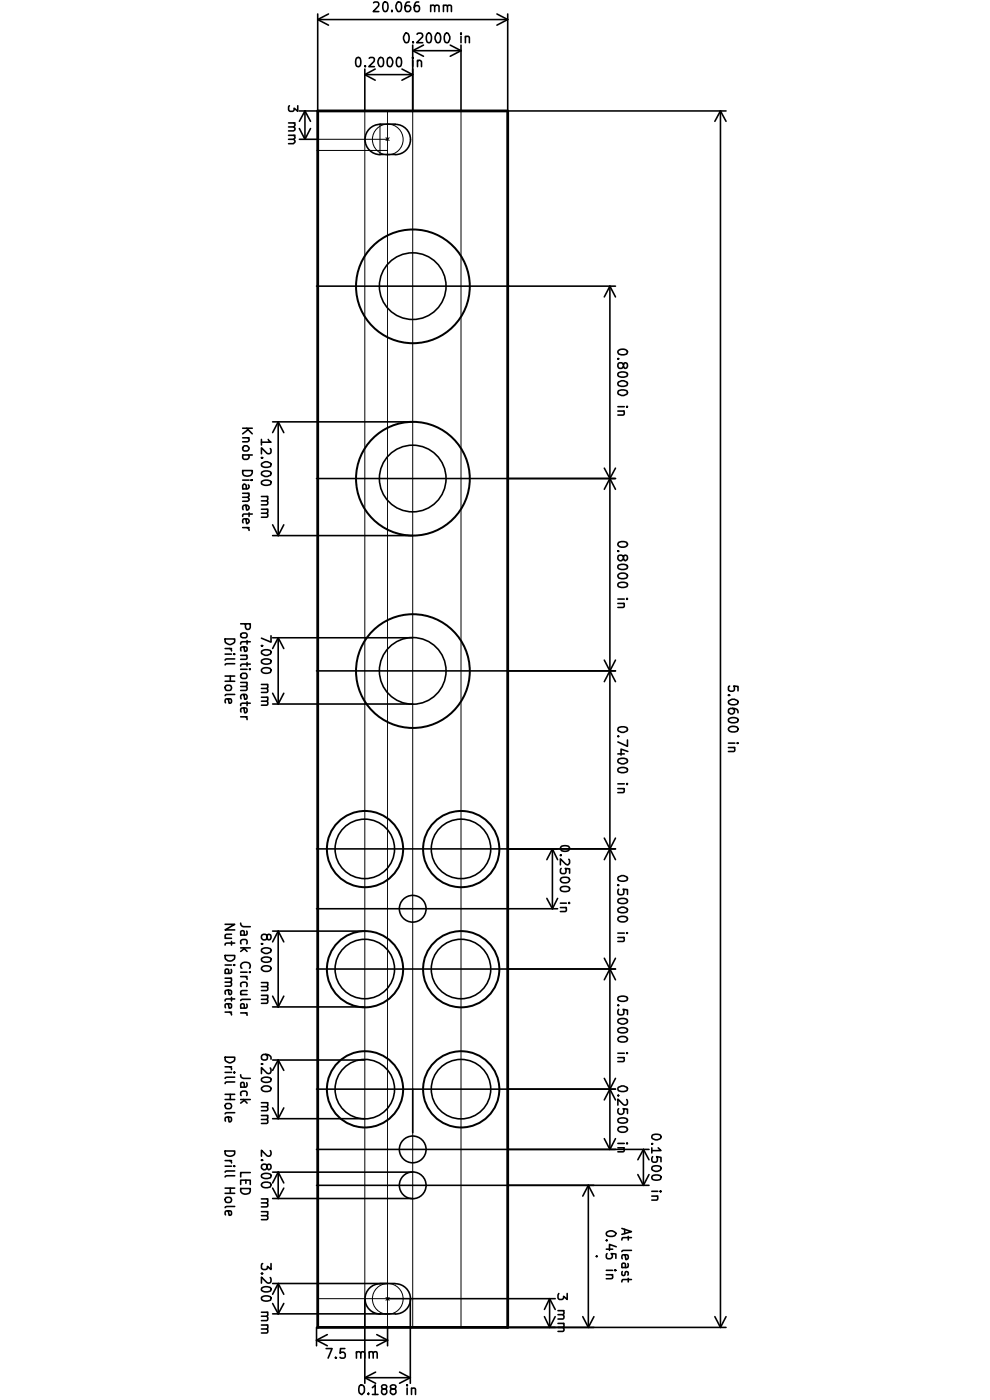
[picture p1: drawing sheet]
<svg xmlns="http://www.w3.org/2000/svg" width="210mm" height="297mm" viewBox="0 0 210 297" stroke-linecap="round" stroke-linejoin="round" font-family="sans-serif">
<g fill="none" stroke="#000" stroke-width=".34">
<path d="M67.4 4.1h40.3M67.4 3v20.5M67.4 4.1l2.3 1.2M69.7 3l-2.3 1.1M75.6 12.4l.5-.2a1.3 1.3 0 0 1 0 1.9h-.4l-.2-.3-.1-.8zM77.4 15.8h10.1M77.4 14.6v8.9M77.4 15.8l2.2 1.2M77.5 14v.1M78.3 12.4l.3-.2h.5l.2 .2 .1 .3-.1 .3-1.1 1.1h1.2M79.2 .6l.3-.2h.5l.3 .2v.4l-1.1 1.5h1.1M79.6 14.6l-2.2 1.2"/>
<path d="M80.4 12.4l.5-.2 .4 .3v1.3l-.4 .3a1.06 1.06 0 0 1-.5-1.7zM81.4 .6l.4-.2a1.23 1.23 0 0 1 0 2.1h-.2a1.53 1.53 0 0 1-.2-1.9zM82.3 12.4l.3-.2a1.03 1.03 0 0 1 .7 1 1.03 1.03 0 0 1-.7 .9l-.3-.1-.2-.6zM83.1 2.2v.3M84.2 .6l.5-.2a1.23 1.23 0 0 1 0 2.1l-.4-.1a1.41 1.41 0 0 1-.1-1.8zM84.2 12.4l.5-.2 .4 .3v1.3l-.4 .3h-.4l-.1-.3-.1-.8zM85.3 14.6l2.2 1.2M85.9 7.1l.4-.1a1.18 1.18 0 0 1 .4 1.6 .47 .47 0 0 1-.5 .5 .47 .47 0 0 1-.4-.5l-.2-.8zM86.9 .4h-.4a1.33 1.33 0 0 0-.4 2h.8l.2-.4v-.4l-.4-.4-.6 .1-.2 .3M87.5 12.2v.2M87.5 10.8h10.3M87.5 9.6v13.9"/>
<path d="M87.5 10.8l2.3 1.1M87.5 15.8l-2.2 1.2M87.6 8.9v.2M88.5 7.3a.74 .74 0 0 1 1-.2l.2 .4-.1 .4-1.2 1.2h1.3M88.6 13l.2-.2 .5 .2 .1 1.1M88.6 12.8v1.3M88.8 .4h-.4a1.35 1.35 0 0 0-.2 2.1h.4a.73 .73 0 0 0 0-1.3l-.5 .1-.2 .3M89.8 9.6l-2.3 1.2M90.7 7.1l.4-.1a1.38 1.38 0 0 1 0 2.1 .46 .46 0 0 1-.6-.5 1.73 1.73 0 0 1 .2-1.5zM91.4 1.3v-.1a.48 .48 0 0 1 .8 .2v1.1M91.4 1.1v1.4M92.2 1.4a.54 .54 0 0 1 .9 0v1.1"/>
<path d="M92.6 7.1l.4-.1a1.18 1.18 0 0 1 .4 1.6 .47 .47 0 0 1-.5 .5 .47 .47 0 0 1-.4-.5l-.2-.8zM94.1 1.3l.2-.2 .5 .1 .1 1.3M94.1 1.1v1.4M94.5 7.1h.6a1.38 1.38 0 0 1-.2 2 .46 .46 0 0 1-.6-.5 1.73 1.73 0 0 1 .2-1.5zM94.9 1.4l.3-.3 .5 .1 .1 1.3M95.5 9.6l2.3 1.2M97.8 7v.3M97.8 7.7v1.4M97.8 9.6v13.9M97.8 10.8l-2.3 1.1M98.7 7.9l.3-.2 .5 .1 .1 1.3M98.7 7.7v1.4"/>
<path d="M105.4 3l2.3 1.1M107.7 3v20.5h46.3M107.7 4.1l-2.3 1.2M61.2 26.1h1.4M61.2 28.7h1.4M61.4 22.4l-.2 .3v.6l.4 .3 .6-.1 .2-.6 .8 .7v-1.2M62.2 26.9l.4 .3v.3l-.2 .2-1.2 .1M62.2 29.5l.4 .4v.2l-.4 .4h-1M62.3 26.1l.3 .2-.2 .5-1.2 .1M62.3 28.7l.3 .3-.2 .5h-1.2M63.5 23.5h3.6M63.5 29.5h3.6"/>
<path d="M63.5 27.3l1.2 2.2M64.7 23.5v6M64.7 23.5l-1.2 2.2M64.7 23.5l1.2 2.2M65.9 27.3l-1.2 2.2M80.6 26.3l3.3 .1a3.2 3.2 0 0 1 3.2 3.2 3.2 3.2 0 0 1-3.2 3.2M80.6 32.8h3.2M80.6 26.4a3.2 3.2 0 0 0-3.2 3.2 3.2 3.2 0 0 0 3.2 3.2M152.8 23.5v258.1M152.8 23.5l-1.2 2.2M152.8 23.5l1.2 2.2M67.1 60.7h63.5"/>
<path d="M129.4 60.7v183.1M129.4 60.7l-1.2 2.3M129.4 60.7l1.2 2.3M131.1 76.1h.1M131.1 74.4a1.17 1.17 0 0 1 2 .4 1.18 1.18 0 0 1-1.6 .4l-.3-.1-.1-.3zM131.1 79.2a1.49 1.49 0 0 1 2 .1 .46 .46 0 0 1-.4 .6l-.9 .1a.62 .62 0 0 1-.7-.7zM132.2 77.4l.2-.4h.5a.64 .64 0 0 1 .2 .7 .64 .64 0 0 1-.5 .4l-.4-.4a.62 .62 0 0 0-.5-.8 .62 .62 0 0 0-.6 .8l.1 .4a.67 .67 0 0 0 1-.4M51.5 99.8h2a1.05 1.05 0 0 1-.8 1.2 1.05 1.05 0 0 1-1.2-.7zM51.5 90.8h2M51.5 92.9h1.3M51.5 96.5h2M51.6 94.8l.2-.2h.6l.4 .4-.2 .6-.8 .1a.53 .53 0 0 1-.2-.9z"/>
<path d="M51.6 96.5l-.1 .6 .3 .4h.6l.4-.4v-.4l-.1-.2M52.3 90.8l1.2 1.2M52.6 92.9l.2 .2v.4l-.1 .1-1.2 .1M52.6 91.2l-1.1 .8M55.5 97.1h.2M55.5 93.2v1.2M55.5 98.3a1.38 1.38 0 0 1 2 .2 .46 .46 0 0 1-.4 .6 1.31 1.31 0 0 1-1.6-.5zM56.9 93.2l.6 .6h-2M57.3 95.2l.2 .2v.5l-.2 .3-.4 .1-1.4-1.3v1.3M57.8 89.5h29.7M59 89.5v24.1M59 89.5l-1.2 2.3"/>
<path d="M59 89.5l1.2 2.3M128.2 99.3l1.2 2.2M130.6 99.3l-1.2 2.2M131.1 86.3h1.3M131.1 87.2h1.3M131.1 83l.7-.3h.5a.62 .62 0 0 1 .8 .7 1.14 1.14 0 0 1-1.1 .5 1.14 1.14 0 0 1-.9-.7zM131.2 81a1.19 1.19 0 0 1 1.9 .4 1.27 1.27 0 0 1-1.9 .4l-.1-.4zM132.2 87.2l.2 .3-.1 .5-1.2 .1M132.9 86.3h.2M51.5 101.9h1.3M51.5 104.6h1.3M51.5 111.9h1.3"/>
<path d="M51.6 103.7a.74 .74 0 0 1 .1-1l.5 .2 .1 .8M52.2 107.2l.1 1h.2l.3-.3v-.4l-.3-.3h-.8a.67 .67 0 0 0-.1 .9M52.2 110.1l.1 1h.2l.3-.4-.1-.5-1-.1a.6 .6 0 0 0-.1 .8M52.4 111.9l.4 .4v.2M52.5 105.5l.3 .3-.1 .5h-1.2M52.6 104.6l.2 .3v.3l-.1 .2-1.2 .1M52.7 102.9l.1 .1-.1 .6-1.2 .1M52.8 108.8v.8M53.3 101.9h.2M53.5 109.1h-1.8l-.2 .2v.3M55.5 105.3h1.3M55.5 108h1.3"/>
<path d="M55.5 100.2a1.73 1.73 0 0 1 1.9 0l.1 .4-.2 .2a1.33 1.33 0 0 1-1.8-.2zM55.5 102.1a1.49 1.49 0 0 1 2 .2 .46 .46 0 0 1-.4 .6 1.44 1.44 0 0 1-1.6-.4zM56.6 106.3a.46 .46 0 0 1 .2 .4 .46 .46 0 0 1-.2 .4h-1.1M56.6 108.9a.47 .47 0 0 1 .2 .4 .47 .47 0 0 1-.2 .4h-1.1M56.6 105.3l.2 .6-.2 .4h-1.1M56.6 108l.2 .3-.1 .5-1.2 .1M57.8 113.6h29.7M57.8 111.3l1.2 2.3M60.2 111.3l-1.2 2.3M67.1 101.5h63.5M129.4 101.5l-1.2 2.3M129.4 101.5l1.2 2.3"/>
<path d="M131.1 116.9h.1M131.2 115.1l.6-.2a.96 .96 0 0 1 1.3 .7 1.14 1.14 0 0 1-1.1 .5 1.14 1.14 0 0 1-.9-.7zM131.2 119.9l1.1-.2a.62 .62 0 0 1 .8 .7 1.38 1.38 0 0 1-2 0zM132.2 118.2l.4-.4a.6 .6 0 0 1 .5 .6 .6 .6 0 0 1-.5 .6l-.3-.3a.8 .8 0 0 0-.8-.9 .61 .61 0 0 0-.3 1 .61 .61 0 0 0 1-.3M47.8 135.6h2a1.03 1.03 0 0 1-1 1.2 1.03 1.03 0 0 1-1-1.2zM47.8 137.6h1.3M47.8 138.8h1.3M48.7 137.6l.3 .2 .1 .3M49.6 138.8h.2M49.8 139.8h-1.7l-.3 .2M51.1 132.3h2v.8l-.2 .3h-.7l-.1-.3v-.8M51.1 139h1.3"/>
<path d="M51.1 134.5l1-.2 .2 .2 .1 .5-.3 .3h-.6l-.4-.3zM51.7 137.2l.2 1 .4-.1 .1-.6-.2-.3-1.1 .1v.8M52.2 139l.1 .1a.48 .48 0 0 1-.1 .8h-1.1M52.4 135.9v.8M53.1 136.1h-1.7l-.3 .1v.5M55.5 137h.2M55.5 138.1a1.73 1.73 0 0 1 1.9 0l.1 .4-.2 .3a1.33 1.33 0 0 1-1.8-.3zM57.5 134.9v1.3l-2-.8M57.8 135.3h29.7M59 135.3v14.1M59 135.3l-1.2 2.3M59 135.3l1.2 2.3"/>
<path d="M131.1 127.1h1.3M131.1 128h1.3M131.1 121.9a1.17 1.17 0 0 1 2 .4 1.18 1.18 0 0 1-1.6 .4l-.3-.1-.1-.3zM131.2 123.7l1.1-.2a.62 .62 0 0 1 .8 .7 1.38 1.38 0 0 1-2 0zM132.2 128l.2 .3-.1 .5-1.2 .1M132.9 127.1h.2h-.2l.1-.2 .1 .2M47.8 143.4h2M47.8 144.5h2M47.9 145.5h1l.2 .3-.2 .6h-1l-.1-.4zM48.4 148.3l.2 .9 .4-.1a.6 .6 0 0 0-.1-.8h-1.1v.8M48.9 143.4v1.1M49.8 140.8h-1.7l-.3 .3"/>
<path d="M49.8 147.3h-1.7l-.3 .3M51.1 142h1.3M51.1 144.8h1.3M51.1 152.1h1.3M51.1 143.1l.4-.3h.6a.63 .63 0 0 1 .1 1l-.7 .1-.4-.1zM51.7 147.3l.2 1h.3a.6 .6 0 0 0 0-1h-.8a.6 .6 0 0 0-.3 1M51.7 150.2l.2 1h.3a.6 .6 0 0 0 0-1l-1.1 .1v.7M52.1 152.1l.2 .1 .1 .5M52.2 145.6l.2 .3-.1 .5-1.2 .1M52.2 144.8l.2 .2-.1 .5-1.2 .1M52.4 140.5v.8M52.4 148.8v.9"/>
<path d="M52.9 142h.2M53.1 140.9h-1.7l-.3 .1v.3M53.1 149.2h-1.7l-.3 .1v.4M55.5 145.2h1.3M55.5 147.9h1.3M55.5 140a1.49 1.49 0 0 1 2 .2 .46 .46 0 0 1-.4 .6 1.44 1.44 0 0 1-1.6-.3zM55.5 142a1.54 1.54 0 0 1 1.8-.2l.2 .5a1.18 1.18 0 0 1-1.6 .4h-.2a.45 .45 0 0 1-.2-.7zM56.6 146a.47 .47 0 0 1 .2 .5 .47 .47 0 0 1-.2 .4h-1.1M56.6 148.8l.2 .2-.1 .5-1.2 .1M56.6 145.2l.2 .3-.1 .5h-1.2M56.6 147.9l.1 .1a.52 .52 0 0 1-.1 .8h-1.1M57.8 149.4h29.7"/>
<path d="M57.8 147.1l1.2 2.3M60.2 147.1l-1.2 2.3M67.1 142.3h63.5M128.2 140l2.4 4.6M130.6 140l-2.4 4.6M131.1 156.2h.1M131.1 159.9h1.3M131.2 154.3l1.1-.1a.62 .62 0 0 1 .8 .7 1.14 1.14 0 0 1-1.1 .5 1.14 1.14 0 0 1-.9-.7zM133.1 157v1.3l-2-.9M133.2 159.4l-1.5-.5v1.3M154.5 147.5h.3M154.5 157.6h1.4"/>
<path d="M154.5 158.6h1.4M154.6 148.7a1.38 1.38 0 0 1 1.9 .1 .46 .46 0 0 1-.4 .6 1.31 1.31 0 0 1-1.6-.4zM154.6 152.5a1.49 1.49 0 0 1 1.9 .2 .46 .46 0 0 1-.4 .5 1.44 1.44 0 0 1-1.6-.3zM154.8 145.5l-.3 .3v.5a.73 .73 0 0 0 1.3 0v-.5l-.2-.3 .9 .1v1M154.8 154.3l.5-.2a.96 .96 0 0 1 1.2 .7 1.18 1.18 0 0 1-1.6 .4l-.1-.1a.47 .47 0 0 1-.3-.4 .47 .47 0 0 1 .3-.4zM155.4 150.3l.3 .2a.67 .67 0 0 1-.3 1h-.5a.62 .62 0 0 1-.4-.6 .62 .62 0 0 1 .4-.6 1.32 1.32 0 0 1 1.6 .6v.3M155.7 158.6l.1 .1a.48 .48 0 0 1-.2 .7h-1.1M156.4 157.6h.1M119 179.6l.6-.2a.84 .84 0 0 1 1.2 .7 1.08 1.08 0 0 1-1 .5 1.08 1.08 0 0 1-.9-.7zM128.2 177.8l2.4 4.6M130.6 177.8l-2.4 4.6M131.1 166.3h1.3"/>
<path d="M131.1 167.3h1.3M131.1 161.1l.7-.2h.5a.62 .62 0 0 1 .8 .6 1.14 1.14 0 0 1-1.1 .6 1.14 1.14 0 0 1-.9-.7zM131.1 163.1a1.49 1.49 0 0 1 2 .1 .46 .46 0 0 1-.4 .6l-.9 .1a.62 .62 0 0 1-.7-.7zM132.2 167.3l.1 .1a.52 .52 0 0 1-.1 .7h-1.1M132.9 166.3h.2l-.1 .2-.1-.2h.2M47.8 196.1h2l-2 1.2h2M47.8 199.1h1.3M49.1 198.2l-1.3 .1v.5l.1 .3M49.1 199.7v.8M51.1 195.8a.68 .68 0 0 0 .5 .8h1.5M51.1 198.4v-.7a.45 .45 0 0 1 .6-.2l.2 .9M52.3 197.5v.8l-1.2 .1"/>
<path d="M56.6 198.6l.4-.4 .3 .1a.64 .64 0 0 1 .2 .6 .64 .64 0 0 1-.5 .5l-.4-.4a.62 .62 0 0 0-.4-.8 .62 .62 0 0 0-.7 .4 .62 .62 0 0 0 .4 .8l.6-.1 .1-.3M57.8 197.5h19.6M59 197.5v16.1M59 197.5l-1.2 2.3M59 197.5l1.2 2.3M67.1 180.1h63.5M67.1 192.8h51.2M116 190.6l1.2 2.2M117.2 180.1v12.7M117.2 180.1l-1.2 2.3M117.2 180.1l1.1 2.3M118.3 190.6l-1.1 2.2"/>
<path d="M118.9 181.4h.1M118.9 191.6h1.2M118.9 192.5h1.2M119 184.2l-.1 .3v.5l.1 .3h.7l.3-.1 .1-.7-.2-.3 .9 .1v1M119 186.3l.6-.2a.84 .84 0 0 1 1.2 .7 1.08 1.08 0 0 1-1 .5 1.08 1.08 0 0 1-.9-.7zM119 188.2l.6-.2 .9 .1 .2 .2 .1 .4a1.3 1.3 0 0 1-1.9 0zM120 192.5l.1 .3v.5l-1.2 .1M120.6 182.3l.2 .2v.5l-.3 .5h-.2l-1.4-1.3v1.3M120.6 191.6h.2h-.2l.1-.2 .1 .2M131.1 187.8h.1M131.1 198h1.3M131.1 198.9h1.3"/>
<path d="M131.1 190.8l.7-.2h.5a.62 .62 0 0 1 .8 .7 1.38 1.38 0 0 1-2 0zM131.1 192.8a1.17 1.17 0 0 1 2 .3 1.27 1.27 0 0 1-1.9 .4l-.1-.4zM131.1 194.6l.7-.2h.5a.62 .62 0 0 1 .8 .7 1.14 1.14 0 0 1-1.1 .5 1.14 1.14 0 0 1-.9-.7zM131.2 186a1.19 1.19 0 0 1 1.9 .4 1.27 1.27 0 0 1-1.9 .4l-.1-.4zM131.2 188.6l-.1 .4 .1 .7 .7 .1 .3-.1 .1-.7-.1-.4 .9 .1v1M132.2 198.9l.1 .1a.48 .48 0 0 1-.1 .7h-1.1M132.9 198h.2M47.8 202.7h2a1.03 1.03 0 0 1-1 1.2 1.03 1.03 0 0 1-1-1.2zM47.8 204.7h1.3M47.8 207.5h1.3M47.8 214.7h1.3M47.8 206.5v-.7a.45 .45 0 0 1 .6-.1l.2 .8"/>
<path d="M48.4 210.1l.2 .9 .4-.1 .1-.6-.2-.2h-1.1v.8M48.4 212.9l.2 1 .4-.1 .1-.6-.2-.3-1.1 .1v.8M48.7 214.7l.3 .3 .1 .3M48.9 208.4l.2 .2-.1 .5-1.2 .1M48.9 207.5l.1 .1a.52 .52 0 0 1-.1 .8h-1.1M49 205.7v.7l-1.2 .1M49.1 211.6v.7M49.6 204.7h.2M49.8 200.1h-1.7l-.3 .1v.3M49.8 211.9h-1.7l-.3 .1v.3M51.1 201.1h2M51.1 206.2h1.3"/>
<path d="M51.1 207.2h1.3M51.1 211h1.3M51.1 214.9h1.3M51.1 200.2v-.6l.4-.3h.6l.2 .2v.7M51.1 209.3v-.6l.4-.3h.6l.2 .1v.8M51.1 213.9v-.7a.45 .45 0 0 1 .6-.2l.2 .9M51.3 205.4a.8 .8 0 0 1-.1-1 .8 .8 0 0 1 1-.3 .78 .78 0 0 1 .8 .4 .78 .78 0 0 1-.1 .9M51.6 201.1l.8 .7M51.8 201.3l-.7 .5M52.1 207.2l.2 .1 .1 .5M52.1 214.9l.2 .2 .1 .3M52.3 213v.8l-1.2 .1"/>
<path d="M52.4 210.1h-1a.45 .45 0 0 0-.4 .4 .45 .45 0 0 0 .3 .5M52.9 206.2h.2M53.1 212h-1.7l-.3 .3M55.5 200.2h.2M55.5 208.4h1.3M55.5 211.2h1.3M55.5 201.3a1.73 1.73 0 0 1 1.9 0l.1 .5-.2 .2a1.33 1.33 0 0 1-1.8-.2zM55.5 203.3a1.18 1.18 0 0 1 2 .3 1.23 1.23 0 0 1-2 0zM55.5 205.2a1.54 1.54 0 0 1 1.8-.1l.2 .3a1.08 1.08 0 0 1-1 .7 1.08 1.08 0 0 1-1-.7zM56.6 209.3l.2 .2-.1 .6h-1.2M56.6 212a.46 .46 0 0 1 .2 .4 .46 .46 0 0 1-.2 .5h-1.1M56.6 208.4l.2 .3-.1 .5-1.2 .1"/>
<path d="M56.6 211.2h.1a.52 .52 0 0 1-.1 .8h-1.1M57.8 213.6h19.6M57.8 211.3l1.2 2.3M60.2 211.3l-1.2 2.3M67.1 205.6h63.5M128.2 203.3l2.4 4.6M130.6 203.3l-2.4 4.6M131.1 213.3h.1M131.1 211.6a1.49 1.49 0 0 1 2 .2 .46 .46 0 0 1-.4 .5l-.9 .1a.62 .62 0 0 1-.7-.6zM131.1 216.3l.7-.2h.5a.62 .62 0 0 1 .8 .6 1.14 1.14 0 0 1-1.1 .6 1.14 1.14 0 0 1-.9-.7zM131.1 218.3a1.49 1.49 0 0 1 2 .1 .46 .46 0 0 1-.4 .6l-.9 .1a.62 .62 0 0 1-.7-.7zM131.2 214.1l-.1 .4v.5l.1 .2 .7 .1 .3-.2 .1-.6-.1-.4 .9 .2v.9"/>
<path d="M47.8 224.3h2a1.03 1.03 0 0 1-1 1.2 1.03 1.03 0 0 1-1-1.2zM47.8 233.3h2M47.8 226.3h1.3M47.8 227.5h1.3M47.8 232.2h2M47.9 234.2h1l.2 .3-.2 .6h-1l-.1-.3zM48.4 237l.2 1h.3a.6 .6 0 0 0 0-1l-1.1 .1v.7M48.7 226.3a.46 .46 0 0 1 .4 .6M48.9 232.2v1.1M49.6 227.5h.2l-.1 .2-.1-.2h.2M49.8 228.5h-1.7l-.3 .3M49.8 229.5h-1.7l-.3 .1v.3"/>
<path d="M49.8 236.1h-1.7l-.3 .2M51.1 228v.5l.3 .2 1.7 .1M51.1 233.3h2M51.1 230.6v-.6v-.3l.3-.1 .3 .1 .2 .9M51.1 232.4v-.6l.4-.3h.6l.2 .1v.8M51.6 233.3l.8 .7M51.8 233.4l-.7 .6M52.3 229.7a.67 .67 0 0 1-.1 .9h-1.1M55.5 225.7h.2M55.5 233.9h1.3M55.5 236.6h1.3M55.5 228.8a1.49 1.49 0 0 1 2 .1 .46 .46 0 0 1-.4 .6 1.44 1.44 0 0 1-1.6-.3z"/>
<path d="M55.5 230.7a1.17 1.17 0 0 1 2 .4 1.18 1.18 0 0 1-1.6 .4l-.2-.1a.45 .45 0 0 1-.2-.7zM56.3 223.7a.62 .62 0 0 1 .5 .6 .62 .62 0 0 1-.5 .6l-.8-.2a.67 .67 0 0 1 .4-1 1.32 1.32 0 0 1 1.6 .6v.4M56.6 234.8a.47 .47 0 0 1 .2 .4 .47 .47 0 0 1-.2 .4h-1.1M56.6 237.5l.2 .2-.1 .6h-1.2M56.6 233.9l.2 .3-.1 .5-1.2 .1M56.6 236.6l.1 .1a.52 .52 0 0 1-.1 .8h-1.1M57.3 226.6a.76 .76 0 0 1-.2 1.2l-.5-.1-1.1-1.2v1.3M57.8 224.9h19.6M57.8 237.3h19.6M57.8 235l1.2 2.3M59 224.9v12.4M59 224.9l-1.2 2.2"/>
<path d="M59 224.9l1.2 2.2M60.2 235l-1.2 2.3M67.1 231.1h63.5M87.5 231.1v9.2M128.2 228.8l2.4 4.5M130.6 228.8l-2.4 4.5M131.1 232.4h.1M131.1 223.4h1.3M131.1 224.4h1.3M131.1 237.4a1.49 1.49 0 0 1 2 .2 .46 .46 0 0 1-.4 .6l-.9 .1a.62 .62 0 0 1-.7-.7zM131.1 220.2a1.17 1.17 0 0 1 2 .4 1.18 1.18 0 0 1-1.6 .4l-.3-.1-.1-.3zM131.2 230.6a1.19 1.19 0 0 1 1.9 .5 1.27 1.27 0 0 1-1.9 .3l-.1-.3z"/>
<path d="M131.2 235.2l-.1 .3v.5l.4 .4h.4l.3-.3 .1-.6-.1-.3 .9 .1v.9M131.2 239.2l.6-.2a.96 .96 0 0 1 1.3 .7 1.14 1.14 0 0 1-1.1 .5 1.14 1.14 0 0 1-.9-.7zM132.2 224.4l.1 .1a.48 .48 0 0 1-.1 .7h-1.1M132.9 233.3l.2 .7a.51 .51 0 0 1-.3 .4 .51 .51 0 0 1-.6 0l-1.1-1.2v1.2M132.9 223.4h.2M47.8 244.2h2v.5a1.16 1.16 0 0 1-2 0zM47.8 246.2h1.3M47.8 247.4h1.3M47.8 252.1h2M47.8 253.2h2M47.9 254.1h1l.2 .3-.2 .6h-1l-.1-.3zM48.4 256.9l.2 .9 .4-.1a.6 .6 0 0 0-.1-.8l-1.1 .1v.7"/>
<path d="M48.7 246.2l.3 .2 .1 .3M48.9 252.1v1.1M49.6 247.4h.2M49.8 248.4h-1.7l-.3 .3M49.8 249.4h-1.7l-.3 .3M49.8 255.9h-1.7l-.3 .3M51.1 251.3v-.9h2v.9M51.1 252.1h2a1.07 1.07 0 0 1-.7 1.2 1.07 1.07 0 0 1-1.3-.4zM52.2 250.4v.6M53.1 248.8h-2v.9M55.5 246.1h.2M55.5 254.3h1.3"/>
<path d="M55.5 257h1.3M55.5 249.2a1.49 1.49 0 0 1 2 .1 .46 .46 0 0 1-.4 .6 1.44 1.44 0 0 1-1.6-.3zM55.5 251.1a1.54 1.54 0 0 1 1.8-.1l.2 .5a1.18 1.18 0 0 1-1.6 .4l-.2-.1a.45 .45 0 0 1-.2-.7zM56.6 255.2a.47 .47 0 0 1 .2 .4 .47 .47 0 0 1-.2 .4h-1.1M56.6 257.9l.2 .2-.1 .6h-1.2M56.6 247.4l.4-.4a.6 .6 0 0 1 .5 .6 .6 .6 0 0 1-.5 .6l-.4-.5a.62 .62 0 0 0-.4-.7 .62 .62 0 0 0-.7 .4 .62 .62 0 0 0 .4 .8 .67 .67 0 0 0 .7-.5M56.6 254.3l.2 .3-.1 .5-1.2 .1M56.6 257l.1 .1a.52 .52 0 0 1-.1 .8h-1.1M57.3 244.1a.76 .76 0 0 1-.2 1.2l-.5-.1-1.1-1.2v1.3M57.8 248.7h29.7M57.8 254.3h29.7M57.8 252.1l1.2 2.2"/>
<path d="M59 248.7v5.6M59 248.7l-1.2 2.3M59 248.7l1.2 2.3M60.2 252.1l-1.2 2.2M67.1 243.8h70.6M67.1 251.5h70.6M124.8 251.5v30.1M124.8 251.5l1.2 2.2M124.8 251.5l-1.2 2.2M128.2 241.6l1.2 2.2M130.6 241.6l-1.2 2.2M131.1 242.6h1.3"/>
<path d="M131.1 243.5h1.3M132.2 243.5l.1 .1a.48 .48 0 0 1-.1 .7h-1.1M132.9 242.6h.2M135.3 249.2l1.2 2.3M136.5 243.8v7.7M136.5 243.8l-1.2 2.2M136.5 243.8l1.2 2.2M137.7 249.2l-1.2 2.3M138.3 242.7h.1M138.3 243.5v1.1M138.3 252.7h1.2M138.3 253.7h1.2"/>
<path d="M138.3 240.9l.3-.2 .8-.1 .6 .2 .2 .3a1.03 1.03 0 0 1-1 .7 1.03 1.03 0 0 1-.9-.7zM138.3 247.6l.3-.2 .8-.1 .6 .2 .2 .3a1.03 1.03 0 0 1-1 .7 1.03 1.03 0 0 1-.9-.7zM138.3 249.5a1.4 1.4 0 0 1 1.9 .2l-.2 .5-1 .2-.7-.3zM138.4 245.4a.77 .77 0 0 0 .2 1.1h.7a.87 .87 0 0 0 0-1.1l.9 .1v1M139.4 253.7v.1a.52 .52 0 0 1-.1 .8h-1M139.6 243.5l.6 .6h-1.9M140 252.7h.2l-.1 .2-.1-.2h.2M55.5 270.2h.2M55.5 278.4h1.3M55.5 273.2a1.73 1.73 0 0 1 1.9 0l.1 .3a1.15 1.15 0 0 1-2 .1zM55.5 275.2a1.18 1.18 0 0 1 2 .3 1.23 1.23 0 0 1-2 0zM55.7 268.1l-.2 .3v.6a.73 .73 0 0 0 1.2 0v-.4l.8 .7v-1.2"/>
<path d="M56.6 279.2a.54 .54 0 0 1 0 1h-1.1M56.6 278.4l.1 .1a.48 .48 0 0 1-.1 .7h-1.1M57.3 271l.2 .8a.51 .51 0 0 1-.3 .4 .51 .51 0 0 1-.6-.1l-1.1-1.2v1.3M57.8 272.3h26.1a3.2 3.2 0 0 1 3.2 3.2 3.2 3.2 0 0 1-3.2 3.3M57.8 278.7h26M57.8 276.5l1.2 2.2M59 272.3v6.4M59 272.3l-1.2 2.3M59 272.3l1.2 2.3M60.2 276.5l-1.2 2.2M77.4 275.5v18M80.6 272.3a3.2 3.2 0 0 0-3.2 3.2 3.2 3.2 0 0 0 3.2 3.3"/>
<path d="M82.2 275.5h35.6M87 275.5v18M115.5 279.3l1.1 2.3M116.6 275.5v6.1M116.6 275.5l-1.1 2.3M116.6 275.5l1.2 2.3M117.8 279.3l-1.2 2.3M118.4 278h1.2M118.5 274.4l-.1 .9 .3 .4 .7-.1 .1-.6 .8 .7v-1.3M119.4 278.9a.54 .54 0 0 1 0 .9h-1M119.5 278v.1a.48 .48 0 0 1-.1 .8h-1M123.6 279.3l1.2 2.3"/>
<path d="M126 279.3l-1.2 2.3M126.5 266.5h.2M128.6 263.1h.2M128.6 265h1.4M128.6 269.5h1.4M128.6 270.4h1.4M128.7 261.5l.1-.1a1.17 1.17 0 0 1 1.8 .4 1.23 1.23 0 0 1-2 0zM128.8 265.9l-.2 .3v.5l.2 .3h.7l.4-.3v-.5l-.3-.3 1 .1v1M129.7 270.4l.3 .3-.1 .5-1.3 .1M130.4 269.5h.2M130.7 264.5l-1.4-.5v1.3M131.9 260.6l2 .7-2 .6"/>
<path d="M132 268.9l-.1-.7 .3-.2 .4 .1 .2 .8M132 269.7l-.1 .6a.35 .35 0 0 0 .3 .3 .35 .35 0 0 0 .4-.3l.1-.5 .2-.1 .4 .3-.1 .5M132.5 260.8v.9M132.6 266.2l.2 1h.1a.6 .6 0 0 0 .3-.9l-1-.1a.6 .6 0 0 0-.2 .8M133.2 268.1v.7l-1.3 .1M133.3 262.3v.8M133.3 271.2v.7M133.9 262.6h-1.7h-.2l-.1 .5M133.9 265.3h-1.7l-.3 .2M133.9 271.4h-1.7l-.2 .1-.1 .4M151.6 279.3l1.2 2.3M154 279.3l-1.2 2.3"/>
<path d="M55.5 281.1h1.3M56.6 281.9l.2 .3-.1 .5-1.2 .1M56.6 281.1l.2 .2-.1 .6h-1.2M67.1 284.3h15.1M67.1 281.6v3.9M67.1 284.3l2.3 1.2M69.2 286.1h1.2l-.8 2M69.4 283.1l-2.3 1.2M71.2 288h.2l-.2 .1v-.1v.1M73.2 286.1h-1l-.1 1 .3-.2h.5l.3 .4v.7l-.3 .1h-.5l-.3-.1M75.6 287a.52 .52 0 0 1 .8-.1l.1 .2v1M75.6 286.8v1.3"/>
<path d="M76.3 294l.3-.2a1.08 1.08 0 0 1 .7 1 1.08 1.08 0 0 1-.7 1l-.1-.1a1.37 1.37 0 0 1-.2-1.7zM76.5 287.1l.1-.2a.48 .48 0 0 1 .8 .2v1M77.4 292.3h9.6M77.4 292.3l2.3 1.2M78.1 295.6v.2M78.3 287l.3-.2 .5 .1 .1 1.2M78.3 286.8v1.3M79 294.4l.6-.6v2M79 295.8h1.2M79.2 287.1a.43 .43 0 0 1 .4-.3 .43 .43 0 0 1 .4 .3v1M79.7 291.1l-2.3 1.2M79.9 283.1l2.3 1.2"/>
<path d="M81.3 294.6l-.3-.1v-.5l.3-.2 .6 .1 .1 .2v.4l-1 .3a.72 .72 0 0 0 .3 1h.4a.67 .67 0 0 0 0-1.2M82.2 284.3l-2.3 1.2M83.2 294.6l-.3-.1-.1-.3a.62 .62 0 0 1 .6-.4 .62 .62 0 0 1 .6 .4l-.2 .4a.83 .83 0 0 0-1 .8 .61 .61 0 0 0 1 .3 .61 .61 0 0 0-.2-1.1M84.8 291.1l2.2 1.2M86.4 293.8v.2M86.4 294.5v1.3M87 292.3l-2.2 1.2M87.3 294.6h.1a.48 .48 0 0 1 .7 .1v1.1M87.3 294.5v1.3M118.4 280.8h1.2M119.4 281.6a.47 .47 0 0 1 .2 .4 .47 .47 0 0 1-.2 .4h-1M119.5 280.8l.1 .2-.1 .5-1.1 .1"/>
<path d="M154 281.6h-71.8v3.9"/>
<circle cx="87.5" cy="60.7" r="7.1"/>
<circle cx="87.5" cy="101.5" r="7.1"/>
<circle cx="87.5" cy="142.3" r="7.1"/>
<circle cx="77.4" cy="180.1" r="6.3"/>
<circle cx="87.5" cy="192.8" r="2.84"/>
<circle cx="97.8" cy="180.1" r="6.3"/>
<circle cx="77.4" cy="205.6" r="6.3"/>
<circle cx="97.8" cy="205.6" r="6.3"/>
<circle cx="77.4" cy="231.1" r="6.3"/>
<circle cx="97.8" cy="231.1" r="6.3"/>
<circle cx="87.5" cy="251.5" r="2.84"/>
<circle cx="87.5" cy="243.8" r="2.84"/>
</g>
<g fill="none" stroke="#000" stroke-width=".42">
<circle cx="87.6" cy="60.7" r="12.1"/>
<circle cx="87.6" cy="101.6" r="12.1"/>
<circle cx="87.6" cy="142.4" r="12.1"/>
<circle cx="77.4" cy="180.1" r="8.1"/>
<circle cx="97.8" cy="180.1" r="8.1"/>
<circle cx="77.4" cy="205.6" r="8.1"/>
<circle cx="97.8" cy="205.6" r="8.1"/>
<circle cx="77.4" cy="231.1" r="8.1"/>
<circle cx="97.8" cy="231.1" r="8.1"/>
</g>
<g fill="none" stroke="#000" stroke-width=".21">
<path d="M67.1 29.5h15.1M67.1 31.9h15.1M77.4 23.5v258.1M80.6 26.3v6.5M81.9 29.2l.3 .3M82.2 29.5l.3 .3M82.2 29.5l-.3 .3M82.2 23.5v258.1M82.5 29.2l-.3 .3M87.5 23.5v258.1M97.8 23.5v258.1M67.4 275.5h14.8"/>
<path d="M81.9 275.3l.3 .2M82.2 275.5l-.3 .3M82.2 275.5l.3 .3M82.5 275.3l-.3 .2"/>
<circle cx="82.3" cy="29.6" r="3.3"/>
<circle cx="82.3" cy="275.5" r="3.3"/>
</g>
<path d="M67.4 23.5h40.3v258.1h-40.3z" fill="none" stroke="#000" stroke-width=".59"/>
</svg>
